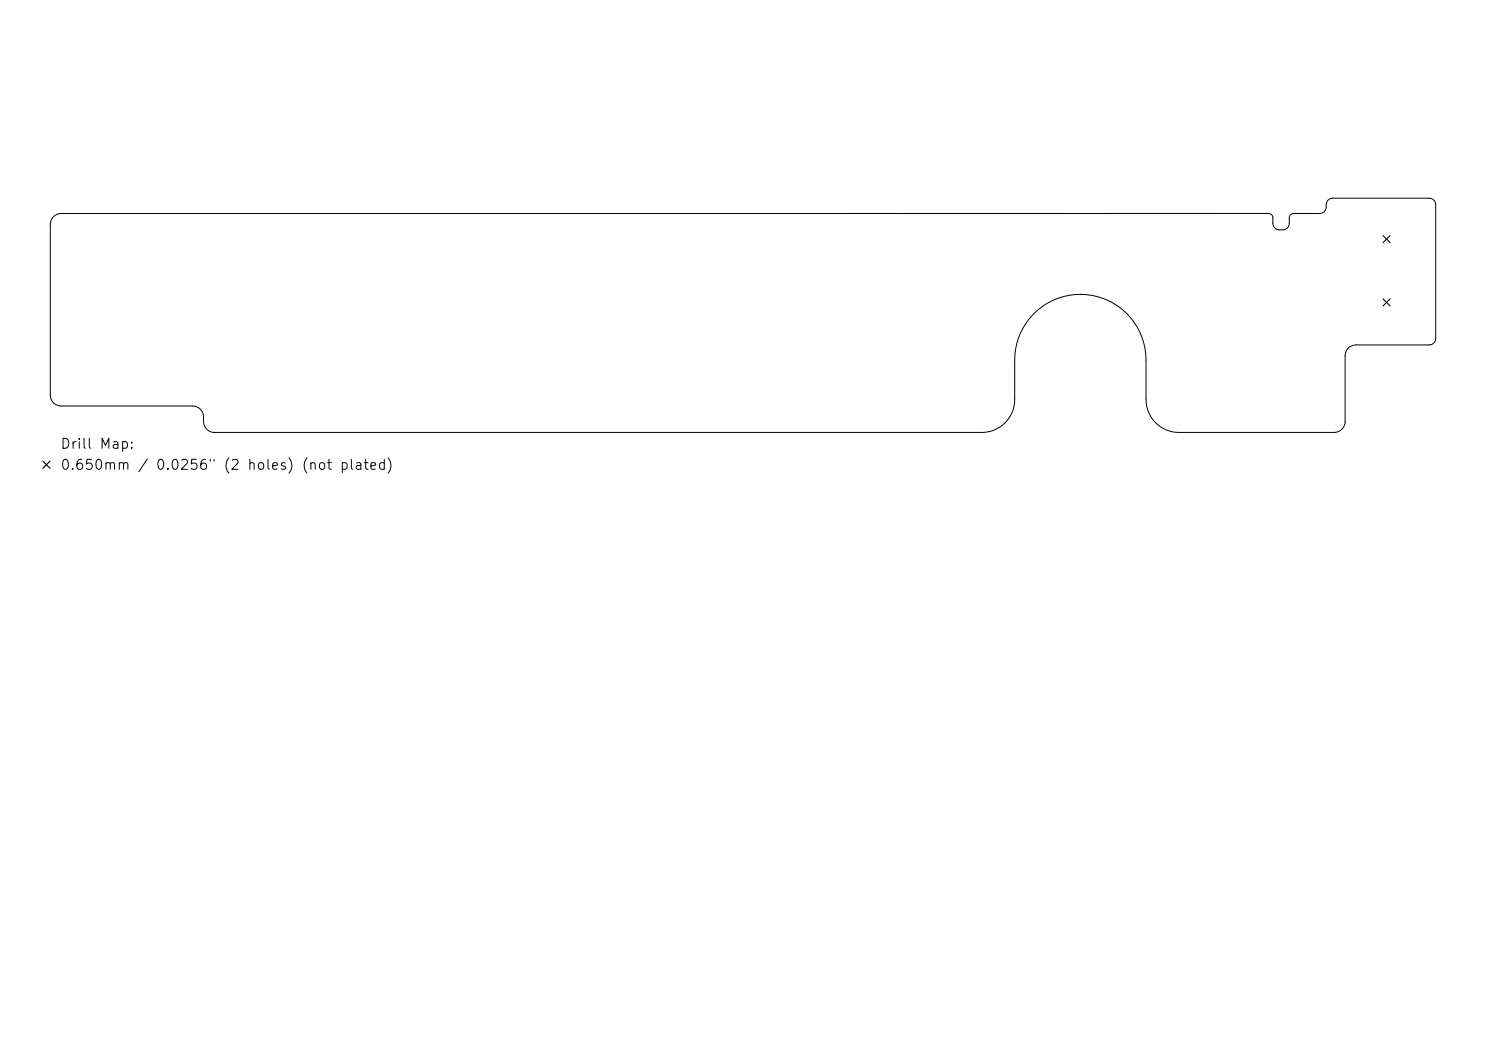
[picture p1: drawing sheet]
<svg xmlns="http://www.w3.org/2000/svg" width="297mm" height="210mm" viewBox="0 0 297 210" stroke-linecap="round" stroke-linejoin="round" font-family="sans-serif">
<defs><g id="words">
<g font-size="2">
<text x="11.9" y="90.2">Drill Map:</text>
<text x="11.9" y="94.4">0.650mm / 0.0256&quot; (2 holes) (not plated)</text>
</g>
</g></defs>
<path d="M10.7 43.3l.8-.5 .7-.1h241.3a.88 .88 0 0 1 .9 .8v1.1a1.32 1.32 0 0 0 1.3 1.3h.7a1.31 1.31 0 0 0 1.3-1.3v-1.1a.88 .88 0 0 1 .9-.8h5.2a1.31 1.31 0 0 0 1.3-1.4v-.4a1.31 1.31 0 0 1 1.3-1.3h19.2a1.31 1.31 0 0 1 1.3 1.3v26.7a1.31 1.31 0 0 1-1.3 1.3h-14.6a2.19 2.19 0 0 0-2.2 2.2v13.1a2.19 2.19 0 0 1-2.1 2.2h-31.1a6.6 6.6 0 0 1-6.5-6.6v-7.9a13.1 13.1 0 0 0-13.2-13.1 13.1 13.1 0 0 0-13.1 13.1v7.9a6.6 6.6 0 0 1-6.6 6.6h-153.3a2.19 2.19 0 0 1-2.2-2.2v-.9a2.19 2.19 0 0 0-2.2-2.2h-26.3a2.19 2.19 0 0 1-2.1-2.2v-34.1l.1-.7z" fill="none" stroke="#000" stroke-width=".2"/>
<path d="M276.4 47.1l1.4 1.4M276.4 59.7l1.4 1.4M277.8 47.1l-1.4 1.4M277.8 59.7l-1.4 1.4M8.6 92.2l1.4 1.4M10 92.2l-1.4 1.4" fill="none" stroke="#000" stroke-width=".22"/>
<use href="#words"/>
</svg>
